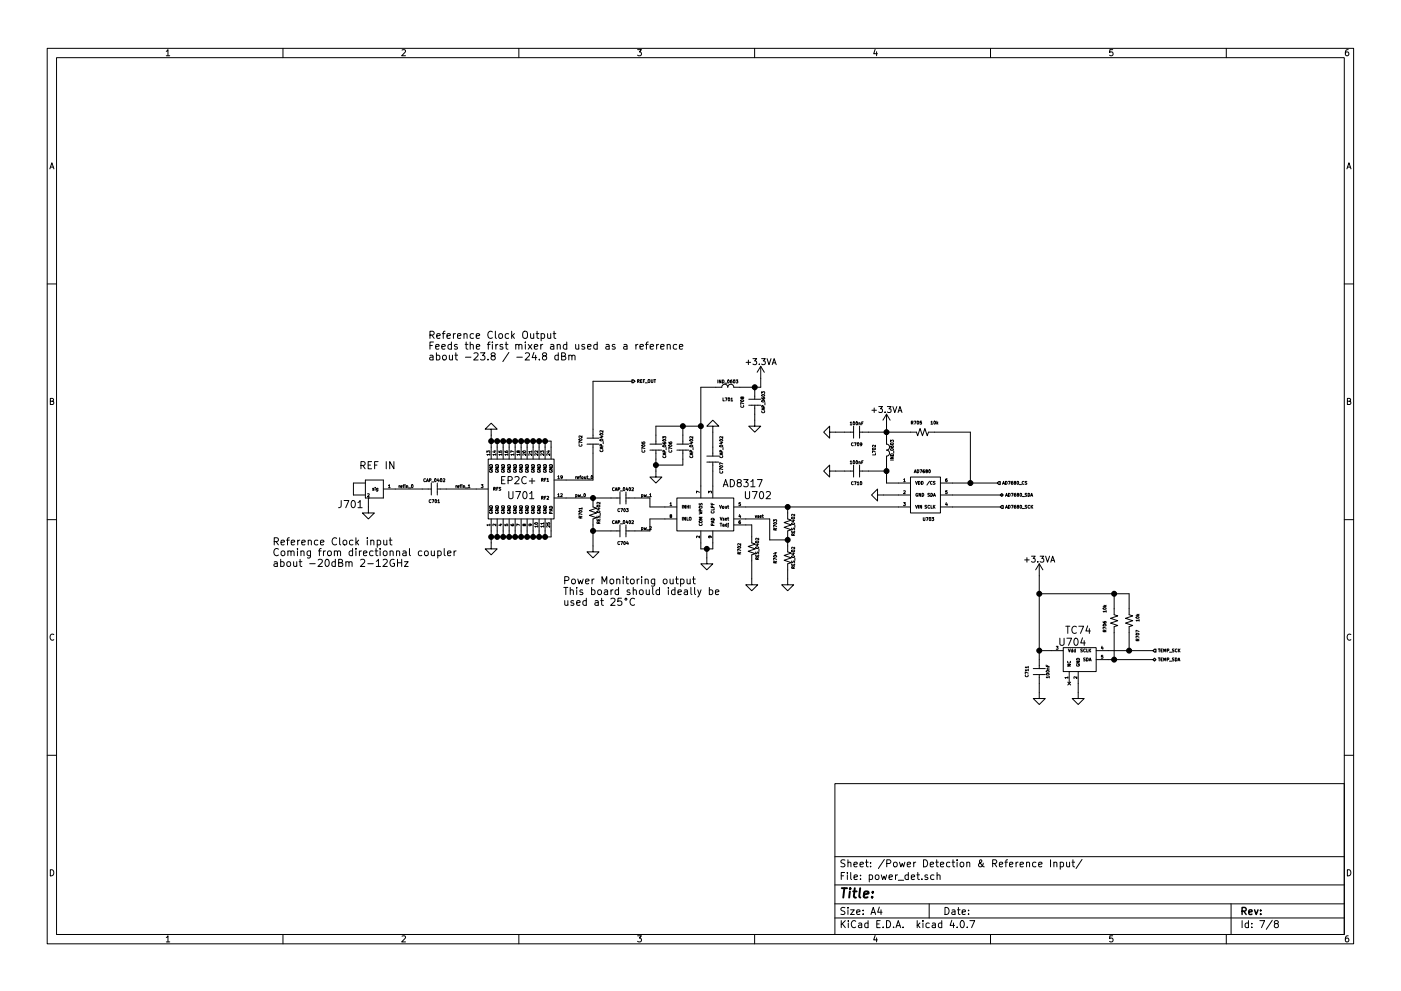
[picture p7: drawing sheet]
<svg xmlns="http://www.w3.org/2000/svg" width="297mm" height="210mm" viewBox="0 0 297 210" stroke-linecap="round" stroke-linejoin="round" font-family="sans-serif">
<g fill="none" stroke="#000" stroke-width=".21">
<path d="M10 10.3h277v189.9h-277zM12 12.2h273v186.1h-273zM35.3 10.9l.3-.4v1.3M35.3 11.8h.7M60 10.3v1.9M85.2 10.6l.5-.1 .3 .4-.8 .9h.8M110 10.3v1.9M135.2 10.5h.8l-.4 .5 .3 .1 .1 .2-.1 .4-.2 .1-.5-.1M160 10.3v1.9M185.5 10.5l-.3 .9h.8M185.9 11v.8M210 10.3v1.9"/>
<path d="M235.9 10.5h-.6v.6h.6l.1 .5-.3 .2-.4-.1M260 10.3v1.9M285.9 10.5l-.4 .1-.2 .2-.1 .8 .3 .2 .4-.1 .1-.4-.1-.2-.4-.1-.3 .3M10.6 35.8l.4-1.3 .4 1.3M10.7 35.5h.6M285.6 35.8l.4-1.3 .4 1.3M285.7 35.5h.6M10 60.2h2M91.2 71.1l.7-.1 .1-.2v-.4l-.3-.1h-.5v1.5M91.2 75.4h.5l.1 1M91.2 73.3h.5M91.5 71.1l.5 .7"/>
<path d="M91.8 75.7l-.6 .2a.3 .3 0 0 0 .1 .5l.5-.1M91.9 72.6h-.7v1.5M92.4 73.6l.7-.2-.1-.3h-.4l-.2 .2 .1 .7h.5M92.5 75.4h.5l.3 .3-.2 .6h-.6M92.5 74.8v1.6M92.6 71.3l.7-.2v-.2l-.5-.1-.2 .2 .1 .7h.6M93.7 73.6l.7-.2-.1-.3h-.4l-.2 .2 .1 .7h.5M93.8 70.8h.6M94 75.4h.3l.3 .3v.4l-.3 .3-.5-.3zM94.4 70.3l-.4 .2v1.3M94.8 71.3l.7-.2-.1-.2-.4-.1-.2 .2v.7h.6M95.3 75.4l.1 .9 .3 .1 .2-.2"/>
<path d="M95.7 73.1h-.4l-.3 .3 .1 .6h.6M95.7 72.6v1.5M95.9 75.4v1M96.1 70.8v1M96.4 75.4h.6M96.6 70.8l-.5 .3M96.6 74.8v1.4l.4 .2M96.9 73.1h-.3l-.3 .2 .1 .2 .5 .2v.3h-.6M97 71.3l.7-.2v-.2l-.5-.1-.2 .2 .1 .7h.6M98.4 70.9h.1a.36 .36 0 0 1 .5 .1v.8M98.4 70.8v1M98.6 73.1h.6"/>
<path d="M98.7 75.8h1.1M98.8 72.6v1.3l.4 .2M99.7 73.2l.1-.1a.36 .36 0 0 1 .6 .2v.8M99.7 72.6v1.5M100.4 70.9l-.4-.1-.3 .3 .1 .6h.6M100.5 75l.6-.2 .3 .5-1 1.1h1M101 71.3l.7-.2-.1-.2-.4-.1-.2 .2v.7h.6M101 73.6l.7-.2v-.3h-.5l-.2 .2 .1 .7h.6M101.9 74.8h.9l-.5 .6 .5 .3-.1 .5-.2 .2-.6-.2M103.3 73.1h.6M103.5 76.2v.2M103.9 72.6l-.4 .2v1.3"/>
<path d="M104.4 70.4a.72 .72 0 0 0-1 .5 .72 .72 0 0 0 .7 .9l.3-.2M104.4 72.6v.1M104.4 73.1v1M104.4 75.5l-.3-.3 .1-.2 .2-.2 .5 .1 .1 .3-.1 .2-.6 .2-.2 .2v.3l.3 .3h.3l.3-.3v-.3l-.3-.3M105 70.3v1.3l.3 .2M105.1 73.1v1M105.6 73.1l-.5 .3M105.8 70.9l.2-.1 .5 .1 .1 .6-.2 .2-.4 .1-.2-.2zM106.6 73.1h-.4l-.2 .2 .1 .2 .5 .2v.3h-.6M107.1 73.1h.6M107.3 72.6v1.3l.4 .2M107.8 70.9l-.4-.1-.3 .3 .2 .6h.5"/>
<path d="M107.9 74.8l-1.3 1.9M108.5 70.3v1.5M108.6 71.2l.5 .6M109.1 70.8l-.6 .6M109.3 73.2l.1-.1a.36 .36 0 0 1 .6 .2v.8M109.3 73.1v1M109.6 75.8h1.1M110 73.3a.35 .35 0 0 1 .3-.2 .35 .35 0 0 1 .4 .2v.8M110.9 70.5a.5 .5 0 0 1 .6-.2 .5 .5 0 0 1 .3 .5v.8l-.3 .2a.53 .53 0 0 1-.7-.5zM111.4 72.6v.1M111.4 75l.6-.2 .3 .5-1 1.1h1M111.4 73.1v1"/>
<path d="M112 73.1l.8 1M112.5 70.8l.1 .9 .3 .1 .3-.2M112.8 73.1l-.8 1M113.2 70.8v1M113.2 74.8l-.4 1.1h1M113.3 73.6l.7-.2-.1-.3h-.4l-.2 .2 .1 .7h.5M113.6 75.4v1M113.7 70.8h.5M113.9 70.3v1.3l.3 .2M114.4 76.2v.2M114.7 73.1v1M114.7 70.9l.5-.1 .3 .3-.2 .6h-.6"/>
<path d="M114.7 70.8v1.5M115.1 73.1l-.4 .3M115.3 75.5l-.3-.3 .1-.2 .2-.2 .4 .1 .2 .3-.1 .2-.6 .2-.2 .2v.3l.3 .3h.3l.3-.3v-.3l-.3-.3M116.1 70.8l.1 .9 .3 .1 .3-.2M116.8 73.1h.5l.1 1M116.8 70.8v1M117.3 70.8h.6M117.4 73.4l-.6 .2a.3 .3 0 0 0 .1 .5l.5-.1M117.5 70.3v1.3l.4 .2M118.1 73.2l.1-.1a.36 .36 0 0 1 .6 .2v.8M118.1 73.1v1M118.4 75.4h-.5l-.3 .3 .2 .6h.6"/>
<path d="M118.4 74.8v1.6M119.1 75.6l.6-.1 .2-.2-.1-.3-.7-.2v1.6h.6l.3-.3v-.2l-.4-.3M120.2 73.1h-.5l-.3 .3 .2 .6h.6M120.2 72.6v1.5M120.6 75.5l.1-.1a.36 .36 0 0 1 .6 .2v.8M120.6 75.4v1M121.3 75.6a.35 .35 0 0 1 .3-.3 .35 .35 0 0 1 .3 .3v.8M122 73.1l.1 .9 .4 .1 .2-.2M122.7 73.1v1M123.9 73.1h-.3l-.3 .2 .1 .2 .5 .2v.3h-.6M124.6 73.6l.7-.2-.1-.3h-.4l-.2 .2 .1 .7h.5M126.6 73.1h-.4l-.3 .3 .1 .6h.6"/>
<path d="M126.6 72.6v1.5M128.5 73.1h.6l.1 1M129.2 73.4l-.7 .2a.3 .3 0 0 0 .2 .5l.5-.1M130.4 73.1h-.4l-.2 .2 .1 .2 .5 .2v.3h-.6M132.3 73.1h.6v1M132.9 73.4l-.6 .2a.3 .3 0 0 0 .1 .5l.5-.1M134.8 73.1v1M135.3 73.1l-.5 .3M135.7 73.6l.7-.2-.1-.3h-.4l-.2 .2 .1 .7h.5M136.9 73.1h.5M137.4 72.6l-.3 .2v1.3M137.8 73.6l.8-.2-.1-.3h-.4l-.3 .2 .1 .7h.6"/>
<path d="M139.2 73.1v1M139.6 73.1l-.4 .3M140.1 73.6l.7-.2-.1-.3h-.4l-.2 .2 .1 .7h.5M141.5 73.2v-.1a.36 .36 0 0 1 .6 .2v.8M141.5 73.1v1M143.5 73.1h-.4l-.4 .3 .2 .6h.6M144 73.6l.8-.2-.1-.3h-.4l-.3 .2 .1 .7h.6M158.2 76.9h1M158.7 76.4v1M159.6 76.1h.8l-.4 .5 .4 .1v.5l-.2 .2-.6-.2M161 77.2v.2M161.3 77.7v4.5l-5.7-.1a.64 .64 0 0 0-.7-.6 .64 .64 0 0 0-.6 .7v-.1a.64 .64 0 0 0-.7-.6 .64 .64 0 0 0-.6 .7h-4.4v23.5"/>
<path d="M161.3 77.7l-.8 1.3M161.3 77.7l.8 1.3M161.5 76.1h.8l-.5 .5 .4 .1v.5l-.2 .2-.5-.2M162.6 76.1l.4 1.3 .5-1.3M163.7 77.4l.4-1.3 .5 1.3M163.9 77h.5M285 60.2h2M10.7 85.1h.5l.1-.5-.6-.1v1.3h.5l.2-.4-.3-.3M76.5 98.7h.8l.1-.3-.1-.3-.2-.2h-.6v1.6M76.9 98.7l.5 .8M78.1 98.7h.5M78.8 97.9h-.7v1.6h.7"/>
<path d="M79.4 98.7h.5M80.2 97.9h-.8v1.6M81.9 97.9v1.6M83.5 97.9v1.6l-.9-1.6v1.6M103.2 96v-.3l.3 .2 .1-.2h.2v.3M103.5 97.4h14v12.7h-14zM103.8 99.2h.6l-.6 .4h.6M103.8 99.9a.28 .28 0 0 0 .3 .3 .28 .28 0 0 0 .2-.4h-.2v.2M103.9 98.6a.34 .34 0 0 1 .3 0 .34 .34 0 0 1 .2 .3h-.6zM103.9 96.4h-.7l.2 .2M103.9 96.3v.3M104.1 91.1h1.3l-1.3-1.3-1.2 1.3h1.2v6.3"/>
<path d="M104.1 93.6h12.7v3.8M104.7 95.7h.4M104.9 95.6v.4l-.4-.1M105.1 99.2h.6l-.6 .4h.6M105.1 99.9a.28 .28 0 0 0 .3 .3 .28 .28 0 0 0 .2-.4h-.2v.2M105.1 98.6a.34 .34 0 0 1 .4 0 .34 .34 0 0 1 .2 .3h-.6zM105.1 96.4h-.6l.2 .2M105.1 96.3v.3M105.4 93.6v3.8M105.8 95.7v.3h.3l-.1-.3h.4l-.1 .3M106.3 99.2h.7l-.7 .4h.7M106.3 99.9a.28 .28 0 0 0 .3 .3 .28 .28 0 0 0 .3-.4h-.2v.2"/>
<path d="M106.4 98.6a.34 .34 0 0 1 .4 0 .34 .34 0 0 1 .2 .3h-.7zM106.4 96.4h-.6l.1 .2M106.4 96.3v.3M106.7 93.6v3.8M107 95.7l.1 .2 .2 .1h.3v-.3h-.3l.1 .3M107.6 99.2h.6l-.6 .4h.6M107.6 99.9a.28 .28 0 0 0 .3 .3 .28 .28 0 0 0 .3-.4h-.3v.2M107.7 98.6a.34 .34 0 0 1 .4 0 .34 .34 0 0 1 .1 .3h-.6zM107.7 96.4h-.7l.2 .2M107.7 96.3v.3M107.9 93.6v3.8M108.9 99.2h.6l-.6 .4h.6"/>
<path d="M108.9 99.9a.28 .28 0 0 0 .3 .3 .28 .28 0 0 0 .2-.4h-.2v.2M108.9 98.6a.34 .34 0 0 1 .4 0 .34 .34 0 0 1 .2 .3h-.6zM108.9 96.4h-.6l.2 .2M108.9 95.9l-.6-.3v.4M108.9 96.3v.3M109.2 93.6v3.8M109.9 95.8l.3-.1v.3a.26 .26 0 0 1-.3 0 .26 .26 0 0 1-.1-.3h-.2v.3l.3-.1M110.1 99.2h.7l-.7 .4h.7M110.2 99.9a.28 .28 0 0 0 .2 .3 .28 .28 0 0 0 .3-.4h-.2v.2M110.2 98.6a.34 .34 0 0 1 .4 0 .34 .34 0 0 1 .2 .3h-.7zM110.2 96.4h-.6l.2 .2M110.2 96.3v.3"/>
<path d="M110.5 93.6v3.8M110.9 95.7a.32 .32 0 0 1 .4-.1 .32 .32 0 0 1 .2 .3l-.1 .1a.3 .3 0 0 1-.3 0 .3 .3 0 0 1-.2-.2zM111.4 99.2h.6l-.6 .4h.6M111.4 99.9a.28 .28 0 0 0 .3 .3 .28 .28 0 0 0 .3-.4h-.2v.2M111.5 98.6a.34 .34 0 0 1 .4 0 .34 .34 0 0 1 .1 .3h-.6zM111.5 96.3v.3l-.5-.3h-.1v.3M111.8 93.6v3.8M112.7 99.2h.6l-.6 .4h.6M112.7 99.9a.28 .28 0 0 0 .3 .3 .28 .28 0 0 0 .2-.4h-.2v.2M112.8 98.6a.34 .34 0 0 1 .3 0 .34 .34 0 0 1 .2 .3h-.6zM112.8 96.3v.3l-.5-.3h-.2l.1 .3M112.8 95.8h-.7l.2 .2"/>
<path d="M112.8 95.7v.3M113 93.6v3.8M113.9 99.2h.7l-.7 .4h.7M114 99.9a.28 .28 0 0 0 .3 .3 .28 .28 0 0 0 .2-.4h-.2v.2M114 98.6a.34 .34 0 0 1 .4 0 .34 .34 0 0 1 .2 .3h-.7zM114 96.3v.3l-.4-.3h-.2v.3M114 95.7v.3l-.4-.3h-.2v.3M114.3 93.6v3.8M114.7 96v-.3l.2 .2 .1-.2h.3l-.1 .3M115.2 99.2h.6l-.6 .4h.6M115.2 99.9a.28 .28 0 0 0 .3 .3 .28 .28 0 0 0 .3-.4h-.2v.2M115.3 98.6a.34 .34 0 0 1 .4 0 .34 .34 0 0 1 .1 .3h-.6z"/>
<path d="M115.3 96.3v.3l-.5-.3h-.1v.3M115.6 93.6v3.8M116.1 95.7h.5M116.3 95.6v.4l-.4-.1M116.5 99.2h.6l-.6 .4h.6M116.5 99.9a.28 .28 0 0 0 .3 .3 .28 .28 0 0 0 .2-.4h-.2v.2M116.6 98.6a.34 .34 0 0 1 .3 0 .34 .34 0 0 1 .2 .3h-.6zM116.6 96.3v.3l-.5-.3h-.1v.3M122.8 94.3a.28 .28 0 0 0 .3 .4 .28 .28 0 0 0 .2-.4M122.8 93.1a.32 .32 0 0 1 .4-.1 .32 .32 0 0 1 .2 .4h-.1a.3 .3 0 0 1-.3 .1 .3 .3 0 0 1-.2-.3zM123.4 93.9l-.6-.2v.4M123.4 92.5v.4l-.5-.4h-.1v.3"/>
<path d="M124.5 93h2.5M124.5 94.2h2.5M125.7 94.2v7.6h-8.2M127.3 95.4a.28 .28 0 0 0 .2 .4 .28 .28 0 0 0 .3-.4M127.3 93.2a.32 .32 0 0 1 .3 0 .32 .32 0 0 1 .2 .3 .3 .3 0 0 1-.4 .1 .3 .3 0 0 1-.2-.3zM127.3 92a.32 .32 0 0 1 .3-.1 .32 .32 0 0 1 .2 .3v.1a.3 .3 0 0 1-.4 .1 .3 .3 0 0 1-.2-.3zM127.4 92.6h.4M127.5 94.6v-.3h-.2l-.1 .3h.6M127.6 92.6v.3l-.4-.1M127.7 94.9v.3M127.8 94.8l-.6 .2 .6 .3M127.8 91.4v.3l-.4-.3h-.2l.1 .3"/>
<path d="M127.9 93.7v.5M134 80.9h-8.3v12.1M135.2 80.9l.3-.1v-.2l-.3-.1v.7M135.3 80.9l.2 .3M135.8 80.8h.2M136.1 93.8v.3h.3v-.3h.3v.3M136.1 80.5h-.3v.7h.3M136.1 95.6a.28 .28 0 0 0 .3 .4 .28 .28 0 0 0 .3-.4M136.1 94.4a.32 .32 0 0 1 .4-.1 .32 .32 0 0 1 .2 .3v.1a.3 .3 0 0 1-.4 0 .3 .3 0 0 1-.2-.2zM136.4 80.8h.2M136.7 80.5h-.3v.7M136.7 95.2l-.6-.3v.4"/>
<path d="M136.8 81.2h.5M137.4 80.6h.4l-.1 .5h-.3zM137.8 94.2h2.5M137.8 95.5h2.5M138.1 80.5l.1 .7 .2-.2v-.5M138.6 80.5h.4M138.8 80.5v.7M139.1 95.5v5.7h1.2l-1.2 1.3-1.3-1.3h1.3M140.5 93.9l.1 .2 .2 .1h.3v-.3h-.3l.1 .3M140.5 93v-.4l.3 .2 .1-.2 .2 .1v.3M140.6 96.7a.28 .28 0 0 0 .2 .4 .28 .28 0 0 0 .3-.4M140.6 94.5a.32 .32 0 0 1 .4-.1 .32 .32 0 0 1 .1 .3v.1a.3 .3 0 0 1-.3 0 .3 .3 0 0 1-.2-.2z"/>
<path d="M140.6 93.3a.32 .32 0 0 1 .4-.1 .32 .32 0 0 1 .1 .3 .3 .3 0 0 1-.3 .1 .3 .3 0 0 1-.2-.3zM140.9 95.9l-.1-.3h-.2l-.1 .3h.7M141 96.2v.3M141.2 96.1l-.7 .2 .7 .2M141.2 94.9v.5M141.8 93.8l.1 .2 .2 .1h.3v-.3h-.3l.1 .3M141.9 95.6a.28 .28 0 0 0 .2 .4 .28 .28 0 0 0 .3-.4M141.9 94.4a.32 .32 0 0 1 .3-.1 .32 .32 0 0 1 .2 .3v.1a.3 .3 0 0 1-.4 0 .3 .3 0 0 1-.2-.2zM142.4 95.2l-.6-.3v.4M143.5 94.2h2.5M143.5 95.5h2.5M144.8 95.5v3.2h-5.7"/>
<path d="M144.8 90.4v3.8M146.3 96.7a.28 .28 0 0 0 .3 .4 .28 .28 0 0 0 .2-.4M146.3 94.5a.32 .32 0 0 1 .4-.1 .32 .32 0 0 1 .2 .3l-.1 .1a.3 .3 0 0 1-.3 0 .3 .3 0 0 1-.2-.2zM146.3 93.3a.32 .32 0 0 1 .4-.1 .32 .32 0 0 1 .2 .3h-.1a.3 .3 0 0 1-.3 .1 .3 .3 0 0 1-.2-.3zM146.5 93.9h.4M146.6 95.9v-.3h-.3v.3h.6M146.7 93.8v.4l-.5-.1M146.7 96.2v.3M146.9 96.1l-.6 .2 .6 .2M146.9 92.6v.4l-.5-.4-.1 .1v.3M146.9 94.9v.5M148.6 90.4h-9.5v3.8"/>
<path d="M149.9 96.8h2.5M149.9 98h2.5M151.1 90.4h1.3l-1.3-1.3-1.2 1.3h1.2v6.4M151.1 98v7.7M152.2 80.6v.6M152.7 98.9a.32 .32 0 0 1 .3-.1 .32 .32 0 0 1 .2 .3 .3 .3 0 0 1-.4 .1 .3 .3 0 0 1-.2-.3zM152.7 96.7a.28 .28 0 0 0 .2 .4 .28 .28 0 0 0 .3-.4M152.7 94.5a.32 .32 0 0 1 .3-.1 .32 .32 0 0 1 .2 .3v.1a.3 .3 0 0 1-.4 0 .3 .3 0 0 1-.2-.2zM152.7 93.3a.32 .32 0 0 1 .3-.1 .32 .32 0 0 1 .2 .3 .3 .3 0 0 1-.4 .1 .3 .3 0 0 1-.2-.3zM152.8 93.9h.4M152.9 80.6v.6l-.4-.6v.6M152.9 95.9v-.3h-.2l-.1 .3h.6"/>
<path d="M153 93.8v.4l-.4-.1M153.1 96.2v.3M153.2 80.6a.32 .32 0 0 1 .3 .3 .32 .32 0 0 1-.3 .3zM153.2 99.6l-.6-.2v.4M153.2 98.4l-.6-.2v.4M153.2 96.1l-.6 .2 .6 .2M153.2 92.6v.4l-.4-.4-.2 .1 .1 .3M153.3 84.4v.7h.3M153.3 94.9v.5M153.6 81.3h.5M153.7 84.4h.5l-.3 .7M154.3 80.7l.1-.1a.28 .28 0 0 1 .2 .3 .28 .28 0 0 1-.3 .3z"/>
<path d="M154.4 84.5l.1-.1a.28 .28 0 0 1 .3 .4 .28 .28 0 0 1-.4 .2zM155 84.6l.2-.2v.7M155 85.1h.3M155.2 80.6l-.3 .1v.2v.3h.3v-.3l-.3 .1M155.5 80.7l.1-.1a.28 .28 0 0 1 .2 .3 .28 .28 0 0 1-.3 .3zM156.1 80.6h.3l-.2 .2 .2 .2v.2h-.3M157.1 86a.28 .28 0 0 0 .3 .4 .28 .28 0 0 0 .2-.4M157.1 84.9a.32 .32 0 0 1 .4-.1 .32 .32 0 0 1 .2 .3h-.1a.3 .3 0 0 1-.3 .1 .3 .3 0 0 1-.2-.3zM157.3 84.3h.4v.2a.26 .26 0 0 1-.3 0 .26 .26 0 0 1-.1-.3l-.2 .1v.2l.2-.1M157.7 85.7l-.7-.3v.4M158.7 84.7h2.6M158.7 86h2.6"/>
<path d="M160 86v4.4h1.3l-1.3 1.3-1.3-1.3h1.3M160 82.2v2.5M161.5 84.4v.2l.3 .1 .3-.1v-.2h-.3v.3M161.5 83.5v-.4l.2 .2 .1-.2 .3 .1v.3M161.5 87.2a.28 .28 0 0 0 .3 .4 .28 .28 0 0 0 .3-.4M161.5 85a.32 .32 0 0 1 .4-.1 .32 .32 0 0 1 .2 .3 .3 .3 0 0 1-.4 .1 .3 .3 0 0 1-.2-.3zM161.5 83.8a.32 .32 0 0 1 .4-.1 .32 .32 0 0 1 .2 .3 .3 .3 0 0 1-.4 .1 .3 .3 0 0 1-.2-.3zM161.8 86.4v-.3l-.3-.1v.4h.6M162 86.6v.3M162.1 86.6l-.6 .2 .6 .2M162.2 85.4v.5M175.9 99.9v-1.2l-1.3 1.2 1.3 1.3v-1.3h5.1"/>
<path d="M175.9 91.7v-1.3l-1.3 1.3 1.3 1.3v-1.3h5.1M180.3 89.7l.1-.2v.6M180.3 97.9l.1-.1v.6M180.3 90.1h.3M180.3 98.4h.3M180.9 94a.28 .28 0 0 0-.4 .3 .28 .28 0 0 0 .4 .2M180.9 89.6l.1-.1a.28 .28 0 0 1 .2 .3 .28 .28 0 0 1-.3 .3zM180.9 97.8h.1a.28 .28 0 0 1 .2 .3 .28 .28 0 0 1-.3 .2zM181 90.4v2.6M181 98.7v2.5M181.1 93.9h.4l-.2 .7M181.5 89.6l.1-.1a.28 .28 0 0 1 .3 .3 .28 .28 0 0 1-.4 .3z"/>
<path d="M181.5 97.8h.1a.28 .28 0 0 1 .3 .3 .28 .28 0 0 1-.4 .2zM181.8 94l.1-.1a.28 .28 0 0 1 .2 .4 .28 .28 0 0 1-.3 .2zM182.1 89.8l.2-.1 .1 .4M182.1 98h.2l.1 .4M182.1 89.7v.4M182.1 98v.4M182.2 91.7h12.1l.3 .8 .5-1.6 .5 1.6 .5-1.6 .5 1.6 .2-.8h8.9v10.8M182.2 90.4v2.6M182.2 98.7v2.5M182.2 99.9h5.8M182.7 98.1h.2M182.7 89.8h.2"/>
<path d="M182.7 94.2l-.3 .1v-.3l.3 .1v.3l-.3 .2M183 89.5h-.3v.6M183 97.8h-.3v.6M184.9 87h.9M185 95.1a.32 .32 0 0 1 .4-.1 .32 .32 0 0 1 .2 .3l-.1 .1a.3 .3 0 0 1-.3 .1 .3 .3 0 0 1-.2-.3zM185.3 86.6v.9M185.6 96.2v.3h-.6M185.6 95.9l-.6-.2v.4M185.6 94.5v.3l-.4-.3h-.2v.3M186.3 86.3h.8l-.4 .4 .3 .1v.6l-.1 .1-.6-.1M187.7 87.4v.1M188 87.9v6.3a.64 .64 0 0 1 .6 .7 .64 .64 0 0 1-.6 .6 .64 .64 0 0 1 .6 .7 .64 .64 0 0 1-.6 .6v5.7h5"/>
<path d="M188 87.9l-.8 1.2M188 87.9l.7 1.2M188.1 86.3h.8l-.4 .4 .4 .1v.6l-.2 .1-.6-.1M188.8 96.9h.6l-.6 .4h.6M188.8 94.6v.3h.3h.3v-.3h-.3l.1 .3M188.8 93.7v-.3l.2 .2 .2-.2h.2v.3M188.8 97.6h.6M188.8 95.2a.32 .32 0 0 1 .4 0 .32 .32 0 0 1 .2 .3 .3 .3 0 0 1-.4 .1 .3 .3 0 0 1-.2-.3zM188.8 94a.32 .32 0 0 1 .4-.1 .32 .32 0 0 1 .2 .4 .3 .3 0 0 1-.4 .1 .3 .3 0 0 1-.2-.3zM188.9 96.3a.34 .34 0 0 1 .4 0 .34 .34 0 0 1 .1 .3h-.6zM189.3 86.3l.4 1.2 .4-1.2M189.5 95.7v.5"/>
<path d="M190.4 87.5l.4-1.2 .4 1.2M190.5 87.1h.6M193.2 89.7h.3v-.3h-.3v.6M193.4 89.7l.2 .3M193.8 89.4h.4l-.2 .6M194.5 99.7a.32 .32 0 0 1 .3 .3 .32 .32 0 0 1-.3 .3zM194.5 89.4h.1a.28 .28 0 0 1 .2 .3 .28 .28 0 0 1-.3 .2zM195 99.7h.5l-.3 .6M195.4 89.4h-.3l-.1 .3h.4v.3l-.4-.1M196 99.7h-.2l-.1 .2v.4h.3v-.4l-.3 .1M196.4 99.9l-.1-.1 .1-.1h.2v.2a.22 .22 0 0 0-.3 .1 .22 .22 0 0 0 .1 .3l.2-.1-.1-.3M197 99.7h.1a.28 .28 0 0 1 .2 .3 .28 .28 0 0 1-.3 .2z"/>
<path d="M197.4 89.5l.2-.1v.6M197.4 90h.3M198 89.4h.1a.28 .28 0 0 1 .3 .3 .28 .28 0 0 1-.4 .2zM198.6 89.4v.6M198.7 89.7l.2 .3M198.9 89.6l-.3 .2M285.7 85.1h.5l.1-.5-.6-.1v1.3h.5l.2-.4-.3-.3M10 110.3h2M58.1 114.9l.8-.1 .1-.2v-.4l-.3-.1h-.6v1.5M58.1 119.2h.6l.1 1M58.5 114.9l.5 .7M58.8 119.5l-.7 .2a.3 .3 0 0 0 .2 .5l.5-.1"/>
<path d="M59 116.5a.72 .72 0 0 0-1 .5 .72 .72 0 0 0 .7 .9l.3-.2M59.5 119.2h.4l.3 .3-.1 .6h-.6M59.5 118.7v1.5M59.6 115.1l.7-.1-.1-.3-.4-.1-.2 .2 .1 .7h.5M59.7 117l.2-.1 .4 .1 .1 .6-.2 .2-.3 .1-.2-.2zM60.8 114.6h.5M60.9 119.3l.2-.1 .4 .1 .1 .6-.1 .2-.4 .1-.2-.2zM61 117h.1a.36 .36 0 0 1 .6 .1v.8M61 116.9v1M61.3 114.1l-.3 .2v1.3M61.7 117.1a.35 .35 0 0 1 .3-.2 .35 .35 0 0 1 .4 .2v.8M61.7 115.1l.8-.1-.1-.3-.4-.1-.3 .2 .1 .7h.6"/>
<path d="M62.3 119.2v.9l.4 .1 .2-.2M62.9 119.2v1M63.1 116.4v.1M63.1 116.9v1M63.1 114.6v1M63.4 119.2h.6M63.6 114.6l-.5 .3M63.6 118.7v1.3l.4 .2M63.8 117h.1a.36 .36 0 0 1 .6 .1v.8M63.8 116.9v1M64 115.1l.7-.1-.1-.3-.4-.1-.2 .2 .1 .7h.5M65.4 114.8v-.1a.36 .36 0 0 1 .6 .1v.8"/>
<path d="M65.4 114.6v1M65.7 119.6h1.1M65.8 116.9v1.2l-.2 .3-.4-.1M65.8 117l-.4-.1-.3 .3 .2 .6h.5M67.4 114.7l-.4-.1-.4 .3 .2 .6h.6M67.5 118.8l.5-.1 .4 .4-1 1.1h1M67.5 116.9h.6M67.9 115.1l.8-.1-.1-.3-.4-.1-.3 .2 .1 .7h.6M68.1 116.4l-.4 .2v1.3M68.6 116.9v1M69 116.9l-.4 .3M69.1 118.8l.2-.1a.81 .81 0 0 1 .5 .7 .81 .81 0 0 1-.5 .8l-.2-.2-.2-.4z"/>
<path d="M69.5 117l.2-.1 .5 .1 .1 .6-.2 .2-.4 .1-.2-.2zM70.9 117h.1a.36 .36 0 0 1 .6 .1v.8M70.9 116.9v1M71.1 119.2h-.4l-.3 .3 .1 .6h.6M71.1 118.7v1.5M71.4 114.2a.72 .72 0 0 0-1.1 .5 .72 .72 0 0 0 .8 .9l.3-.1M71.6 117.1a.35 .35 0 0 1 .3-.2 .35 .35 0 0 1 .3 .2v.8M71.8 119.4l.7-.1 .1-.2-.1-.3-.7-.1v1.5h.6l.2-.2 .1-.3-.4-.3M72 114.1v1.3l.2 .2M72.3 106.2v1.3l-.5 .2M72.8 114.8l.2-.2 .5 .2v.5l-.1 .2-.4 .1-.2-.1zM72.9 106.2h1.1l-.7 1.5"/>
<path d="M73.3 119.3l.1-.1a.36 .36 0 0 1 .6 .2v.8M73.3 119.2v1M74 119.4a.35 .35 0 0 1 .3-.2 .35 .35 0 0 1 .4 .2v.8M74.6 106.3l.2-.1a.81 .81 0 0 1 .6 .8 .81 .81 0 0 1-.6 .7l-.2-.1-.2-.5zM74.8 117l-.5-.1-.3 .3 .2 .6h.6M74.8 116.4v1.5M74.8 114.7l-.4-.1-.3 .3 .1 .6h.6M74.9 105h2.6zM74.9 102.5v2.5zM74.9 102.5h2.6zM75.5 116.4v.1M75.5 114.1v1.5"/>
<path d="M75.5 116.9v1M75.6 115l.4 .6M75.9 106.6l.5-.4v1.5M75.9 107.7h.9M76 114.6l-.5 .6M76.2 116.9v1M76.5 118.8l.5-.1 .3 .4-.9 1.1h.9M76.6 116.9l-.4 .3M77.1 117.4l.7-.2-.1-.2-.4-.1-.2 .2v.7h.6M77.5 105.7h3.8zM77.5 101.8v3.9zM77.5 101.8h3.8z"/>
<path d="M77.9 114.1v.1M77.9 114.6v1M77.9 104.8h.3l.1 .1-.4 .5h.4M78 119.6h1.1M78.1 105.7h.1M78.1 105.7v3.1h1.3l-1.3 1.3-1.3-1.3h1.3M78.6 114.8l.1-.1a.36 .36 0 0 1 .6 .1v.8M78.6 114.6v1M79.1 117l-.4-.1-.3 .3 .1 .6h.6M79.2 103.6l-.2 .1 .2 .3h-.2M79.5 103.4h.1M79.5 103.6v.4"/>
<path d="M79.5 116.9h.6M79.7 116.4v1.3l.4 .2M79.8 119.1l.4-.4v1.5M80 114.7l.4-.1 .3 .3-.1 .6h-.6M80 114.6v1.5M80.1 104h-.2v-.4h.2v.5l-.3 .1M80.6 116.4v.1M80.6 116.9v1M81.2 118.8l.6-.1 .3 .4-.9 1.1h.9M81.3 101.8v3.9zM81.3 103.8h10.1M81.3 117l.3-.1 .4 .1 .1 .6-.2 .2-.3 .1-.3-.2z"/>
<path d="M81.4 114.6v.9l.4 .1 .2-.1M82 114.6v1M82.4 103l.1-.2v.7M82.4 103.5h.3M82.5 114.6h.6M82.7 117h.1a.36 .36 0 0 1 .6 .1v.8M82.7 116.9v1M82.7 114.1v1.3l.4 .2M83.6 118.7a.71 .71 0 0 0-.9 .7 .71 .71 0 0 0 .9 .7v-.6h-.3M84.1 117h.1a.36 .36 0 0 1 .5 .1v.8M84.1 116.9v1M84.3 118.7v1.5"/>
<path d="M84.3 119.4h.9M84.6 103v.5M84.8 103l-.2 .2M85 103.2h.3l-.1-.1h-.2v.3h.2M85.2 118.7v1.5M85.4 103h.3M85.4 117h.6l.1 .9M85.7 102.8l-.2 .1v.6M85.8 119.2h.7l-.7 1h.7M85.9 102.8v.1M85.9 103v.5M86.1 117.2l-.7 .2a.3 .3 0 0 0 .2 .5l.5-.1"/>
<path d="M86.2 103.1h.2l.1 .4M86.2 103v.5M86.6 103.5h.5M86.8 116.4v1.3l.2 .2M87.3 102.9l.1-.1a.28 .28 0 0 1 .2 .4 .28 .28 0 0 1-.3 .2zM89.4 117l-.4-.1-.3 .3 .1 .6h.6M90.1 117l.2-.1 .4 .1 .1 .6-.1 .2-.4 .1-.2-.2zM90.2 101.6a.28 .28 0 0 0-.4 .3 .28 .28 0 0 0 .4 .2M90.4 102.2l.2-.6 .2 .6M90.5 102h.3M91 101.9h.3l.1-.3h-.4v.6M91.4 106.1a.28 .28 0 0 0-.4 .2 .28 .28 0 0 0 .4 .3"/>
<path d="M91.4 116.9l.1 .9 .4 .1 .2-.2M91.4 102.5v2.5M91.5 102.3h.5M91.6 106h.4l-.3 .6M92.1 116.9v1M92.2 101.6h.1a.28 .28 0 0 1 .2 .3 .28 .28 0 0 1-.3 .2zM92.3 106.1l.1-.1a.28 .28 0 0 1 .2 .3 .28 .28 0 0 1-.3 .3zM92.7 103.8h10.8M92.7 102.5v2.5M92.8 117l.4-.1 .3 .3-.1 .6h-.6M92.8 116.9v1.5M92.8 106.2l.2-.2v.6"/>
<path d="M92.8 106.6h.4M92.9 101.5l-.2 .5h.4M93 101.8v.4M93.4 101.6h.1a.28 .28 0 0 1 .2 .3 .28 .28 0 0 1-.3 .2zM94 101.6h.3v.1l-.4 .5h.4M94.2 116.4v1.3l.2 .2M94.9 117.4l.7-.2v-.2l-.5-.1-.2 .2 .1 .7h.6M96.3 116.9v1M96.7 103v.5M96.7 116.9l-.4 .3M96.9 103l-.2 .2M97 103.2h.3v-.1h-.3l.1 .3h.2"/>
<path d="M97.5 103h.2M97.7 102.8l-.1 .1v.6M97.9 102.8v.1M97.9 103v.5M98.2 103.1h.3v.4M98.2 103v.5M98.7 103.5h.5M99.3 103l.2-.2v.7M99.3 103.5h.3M102 102.8h.4l-.2 .3 .2 .1v.2h-.4M103.8 107.9h.6l-.6 .4h.6M103.8 108.6a.28 .28 0 0 0 .3 .4 .28 .28 0 0 0 .2-.4h-.2v.1"/>
<path d="M103.9 107.3a.34 .34 0 0 1 .3 0 .34 .34 0 0 1 .2 .3h-.6zM103.9 111.4h-.7l.2 .2M103.9 111.2v.4M104.1 110.1v6.4h1.3l-1.3 1.2-1.2-1.2h1.2M104.7 103.7h.3v-.3h-.3v.6M104.8 103.7l.2 .3M105.1 107.9h.6l-.6 .4h.6M105.1 108.6a.28 .28 0 0 0 .3 .4 .28 .28 0 0 0 .2-.4h-.2v.1M105.1 107.3a.34 .34 0 0 1 .4 0 .34 .34 0 0 1 .2 .3h-.6zM105.1 111.2v.4l-.4-.4h-.2v.4M105.3 103.7h.2M105.4 110.1v3.8"/>
<path d="M105.6 103.4h-.3v.6M106 111.2h.4M106.2 103.4h-.4l.1 .3 .3 .2-.4 .1M106.2 111.2v.4l-.5-.2M106.3 107.9h.7l-.7 .4h.7M106.3 108.6a.28 .28 0 0 0 .3 .4 .28 .28 0 0 0 .3-.4h-.2v.1M106.3 101.8h.6M106.4 107.3a.34 .34 0 0 1 .4 0 .34 .34 0 0 1 .2 .3h-.7zM106.7 110.1v3.8M107 111.2v.3l.3 .1v-.4h.3v.4M107.1 101.1h-.8v1.5h.8M107.6 107.9h.6l-.6 .4h.6"/>
<path d="M107.6 108.6a.28 .28 0 0 0 .3 .4 .28 .28 0 0 0 .3-.4h-.3v.1M107.7 107.3a.34 .34 0 0 1 .4 0 .34 .34 0 0 1 .1 .3h-.6zM107.7 101.9l.8-.1 .1-.2-.1-.3-.2-.2h-.6v1.5M107.9 104.3v1.2l.3 .3h.3l.3-.3v-1.2M107.9 110.1v3.8M108.3 111.2l.1 .3 .2 .1 .3-.1v-.3h-.3l.1 .4M108.9 107.9h.6l-.6 .4h.6M108.9 108.6a.28 .28 0 0 0 .3 .4 .28 .28 0 0 0 .2-.4h-.2v.1M108.9 107.3a.34 .34 0 0 1 .4 0 .34 .34 0 0 1 .2 .3h-.6zM109.2 101.3l.6-.2 .3 .4-1 1.1h1M109.2 110.1v3.8M109.3 104.3h1.1l-.7 1.5"/>
<path d="M110.1 107.9h.7l-.7 .4h.7M110.2 108.6a.28 .28 0 0 0 .2 .4 .28 .28 0 0 0 .3-.4h-.2v.1M110.2 107.3a.34 .34 0 0 1 .4 0 .34 .34 0 0 1 .2 .3h-.7zM110.2 111.4l-.6-.2v.4M110.5 110.1v3.8M111.1 104.4l.1-.1a.81 .81 0 0 1 .6 .7 .81 .81 0 0 1-.6 .8 .98 .98 0 0 1-.1-1.4zM111.1 111.3l.4-.1v.3a.26 .26 0 0 1-.4 0 .26 .26 0 0 1-.1-.3h-.1v.3l.2-.1M111.4 107.9h.6l-.6 .4h.6M111.4 108.6a.28 .28 0 0 0 .3 .4 .28 .28 0 0 0 .3-.4h-.2v.1M111.5 107.3a.34 .34 0 0 1 .4 0 .34 .34 0 0 1 .1 .3h-.6zM111.6 101.3a.72 .72 0 0 0-1 .5 .72 .72 0 0 0 .7 .8l.3-.1M111.8 110.1v3.8"/>
<path d="M112.2 102.1h1.2M112.3 104.7l.5-.4v1.5M112.3 105.8h.9M112.4 111.2l.1 .3h-.3v-.3h.4l.2 .3M112.7 107.9h.6l-.6 .4h.6M112.7 108.6a.28 .28 0 0 0 .3 .4 .28 .28 0 0 0 .2-.4h-.2v.1M112.8 107.3a.34 .34 0 0 1 .3 0 .34 .34 0 0 1 .2 .3h-.6zM112.8 101.5v1.1M113 110.1v3.8M113.4 110.9a.32 .32 0 0 1 .4 0 .32 .32 0 0 1 .2 .3h-.1a.3 .3 0 0 1-.3 .1 .3 .3 0 0 1-.2-.3zM113.9 107.9h.7l-.7 .4h.7M114 108.6a.28 .28 0 0 0 .3 .4 .28 .28 0 0 0 .2-.4h-.2v.1"/>
<path d="M114 107.3a.34 .34 0 0 1 .4 0 .34 .34 0 0 1 .2 .3h-.7zM114 111.7h-.6l.2 .2M114 111.5v.4M114.3 110.1v3.8M114.8 105.6h.3l.1-.2-.4-.1v.6M114.8 101.8h.3l.1-.3h-.4v.6M115 105.6l.2 .3M115 101.8l.2 .3M115.2 107.9h.6l-.6 .4h.6M115.2 108.6a.28 .28 0 0 0 .3 .4 .28 .28 0 0 0 .3-.4h-.2v.1M115.3 107.3a.34 .34 0 0 1 .4 0 .34 .34 0 0 1 .1 .3h-.6zM115.3 111.7h-.6l.1 .2"/>
<path d="M115.3 111.1h-.6l.1 .1M115.3 110.9v.3M115.3 111.5v.4M115.5 105.6h.2M115.5 101.8h.2M115.6 110.1v3.8M115.8 105.3h-.3v.6M115.8 101.5h-.3v.6M115.9 110.9v.3h.3v-.3h.3v.3M116 105.4l.3-.1v.2l-.3 .4h.3M116 101.7l.2-.2v.6M116 102.1h.3"/>
<path d="M116.6 107.5a.34 .34 0 0 1 .3-.1 .34 .34 0 0 1 .2 .4h-.6zM116.6 111.5v.4l-.5-.4-.1 .1v.3M116.8 108.9v-.3h-.3v.3h.6M116.8 110.1v3.8h-12.7M116.9 108v.3M117.1 108l-.6 .2 .6 .2M117.5 105.7h13.9M118.3 104.9l.1-.2v.7M118.3 101.1l.1-.2v.7M118.3 105.4h.3M118.3 101.6h.3M118.9 104.8h.3v.1l-.4 .5h.4"/>
<path d="M119.2 101.2l-.3 .1v-.3l.3 .1v.3l-.3 .2M122.1 105.4l.3-.1-.1-.3h-.2v.6M122.1 101.1v.5M122.3 101.1l-.2 .2M122.4 101.3h.3v-.1h-.3l.1 .3h.2M122.6 104.9l.1 .5 .1-.3 .2 .3 .1-.5M122.8 108.4a.32 .32 0 0 1 .4-.1 .32 .32 0 0 1 .2 .3h-.1a.3 .3 0 0 1-.3 .1 .3 .3 0 0 1-.2-.3zM122.9 101.1h.2M123.1 109.9v-.3h-.3v.3h.6M123.1 100.9l-.1 .1v.6M123.2 105.4h.4M123.4 101.2l.2 .1-.1 .3-.2-.2z"/>
<path d="M123.4 109.2l-.6-.3v.4M123.4 107.9h-.6l.1 .2M123.4 109.5l-.3 .2M123.4 107.7v.4M123.8 104.8l.1-.1a.28 .28 0 0 1 .2 .4 .28 .28 0 0 1-.3 .2zM123.9 101.1l.1 .4h.2M124.2 101.1v.5M124.4 101.1h.3M124.5 100.9v.6l.2 .1M124.7 101.6h.5M125.4 101l.1-.1a.28 .28 0 0 1 .2 .4 .28 .28 0 0 1-.3 .2zM125.7 105.7v1.9l.8 .2-1.5 .5 1.5 .5-1.5 .5 1.5 .5-.8 .3v7h1.3l-1.3 1.3-1.2-1.3h1.2"/>
<path d="M125.7 112.6h5.7M126.6 110.1v.3h.6v-.3M126.6 109.5v.3h.2l.3-.3 .1 .3M126.6 108.5a.32 .32 0 0 1 .4-.1 .32 .32 0 0 1 .2 .3h-.1a.3 .3 0 0 1-.3 .1 .3 .3 0 0 1-.2-.3zM126.6 107.2a.32 .32 0 0 1 .4-.1 .32 .32 0 0 1 .2 .4h-.1a.3 .3 0 0 1-.3 .1 .3 .3 0 0 1-.2-.3zM126.8 107.8h.4M126.9 110.2v.2M126.9 111v-.3h-.3v.3h.6M127 107.8v.3l-.5-.1M127.2 106.6v.4l-.5-.4h-.1v.3M127.2 110.7l-.3 .2M127.3 108.9v.5"/>
<path d="M130.2 103.5a.28 .28 0 0 0-.4 .3 .28 .28 0 0 0 .4 .2M130.2 110.5a.28 .28 0 0 0-.4 .3 .28 .28 0 0 0 .4 .2M130.4 104.1l.2-.6 .2 .6M130.4 111.1l.2-.6 .2 .6M130.5 103.9h.3M130.5 110.9h.3M131 103.8h.3l.1-.3h-.4v.6M131 110.8h.3l.1-.3h-.4v.6M131.4 108a.28 .28 0 0 0-.4 .2 .28 .28 0 0 0 .4 .3M131.4 115a.28 .28 0 0 0-.4 .2 .28 .28 0 0 0 .4 .3M131.4 104.4v2.5M131.4 111.4v2.5"/>
<path d="M131.5 104.2h.5M131.5 111.1h.5M131.6 107.9h.4l-.3 .7M131.6 114.9h.4l-.3 .6M132.2 103.5h.1a.28 .28 0 0 1 .2 .3 .28 .28 0 0 1-.3 .2zM132.2 110.5h.1a.28 .28 0 0 1 .2 .3 .28 .28 0 0 1-.3 .2zM132.3 108l.1-.1a.28 .28 0 0 1 .2 .3 .28 .28 0 0 1-.3 .3zM132.3 115l.1-.1a.28 .28 0 0 1 .2 .3 .28 .28 0 0 1-.3 .3zM132.7 105.7h5.1v1.9h5.7M132.7 104.4v2.5M132.7 111.4v2.5M132.8 107.9h.4l-.2 .2 .2 .2-.1 .2h-.3"/>
<path d="M132.9 103.4l-.2 .5h.4M132.9 110.4l-.2 .5h.4M133 114.9l-.2 .4h.4M133 103.7v.4M133 110.7v.4M133.1 115.1v.4M133.4 103.5h.1a.28 .28 0 0 1 .2 .3 .28 .28 0 0 1-.3 .2zM133.4 110.5h.1a.28 .28 0 0 1 .2 .3 .28 .28 0 0 1-.3 .2zM134 103.5h.3v.2l-.4 .4h.4M134 110.5h.3v.1l-.4 .5h.4M136 105.4l.3-.1v-.3h-.3v.6M136 112.3h.3v-.3h-.3v.6"/>
<path d="M136.6 104.9l.1 .5 .1-.3 .1 .3 .2-.5M136.6 111.9l.1 .5 .1-.3 .1 .3 .2-.5M137.1 105.4h.5M137.1 112.4h.5M137.7 104.9l.2-.2v.7M137.7 111.8h.3l.1 .1-.4 .5h.4M137.7 105.4h.4M142.1 106.8l.1-.2v.7M142.1 107.3h.3M142.2 109.5l-.1-.2 .1-.1h.2v.2a.22 .22 0 0 0-.3 .1 .22 .22 0 0 0 .1 .3l.2-.1-.1-.2M143.5 105.7h12.1v6.9h-12.1zM143.5 110.1h-5.7v2.5h-5.1"/>
<path d="M144.7 107.2v.6M144.7 109.7v.7M145.3 107.2v.6l-.3-.6v.6M145.3 109.7v.7l-.3-.7v.7M145.6 109.7v.7h.3M145.6 107.2v.6M145.6 107.5h.4M146 107.2v.6M146.2 109.8h.3v.6l-.3-.1zM146.3 107.2v.6M148.2 108.6l.7 .2-.7 .3M148.3 110.5h.5v.3h-.5z"/>
<path d="M148.3 107.5l.5-.1v.3l-.5 .1zM148.3 106.8v.3h.2l.2-.3 .1 .4M148.3 111.1a.28 .28 0 0 0 .2 .4 .28 .28 0 0 0 .3-.4M148.3 113.7v.4l-.4-.4-.2 .1v.3M148.3 104.4l-.6-.2v.4M148.6 108.4l-.1-.3h-.2l-.1 .3h.7M148.6 112.6v3.9h2.5v-3.9M148.9 109.7h-.7l.5 .3-.5 .2h.7M149.9 116.5v3.1h1.2l-1.2 1.3-1.3-1.3h1.3M150.2 104.6v-.4l.2 .2 .2-.2 .2 .1v.3M150.5 113.7l.1 .3-.3 .1v-.4l.4 .1 .2 .2M150.8 106.8v.3h.6"/>
<path d="M150.8 108.5a.28 .28 0 0 0 .3 .4 .28 .28 0 0 0 .2-.4M150.9 110a.34 .34 0 0 1 .3 0 .34 .34 0 0 1 .2 .3h-.6zM151.1 106.9v.2M151.1 107.7v-.3h-.3v.3h.6M151.1 111.5v-.3l-.3-.1v.4h.6M151.2 110.6v.3M151.4 107.9v.3h-.6M151.4 110.5l-.6 .2 .6 .2M152.6 107.2l.2 .6 .2-.6M152.7 100a.28 .28 0 0 0 .2 .4 .28 .28 0 0 0 .3-.4M152.7 111h.3M152.7 109.7l.2 .7 .2-.7"/>
<path d="M152.9 111v.7M153.2 107.4l.3 .1-.1 .3-.2-.1zM153.2 111.2l.3 .1v.4h-.2l-.1-.3h.3M153.3 103.3l.5-1.6 .6 1.6M153.5 102.8h.7M153.5 110l-.2 .1 .2 .3h-.2M153.8 107.4v.4h.3M153.8 110.2l.3-.1v-.1l-.3 .1v.3h.3M154.1 107.4v.4M154.1 111v.6h-.3v-.4h.3M154.3 110h.2M154.3 107.4h.2"/>
<path d="M154.4 109.7v.6l.1 .1M154.4 107.2v.5l.1 .1M154.4 111.2v.6l-.1 .1M154.4 111v.1M154.8 101.7a.77 .77 0 0 1 .9 .8 .77 .77 0 0 1-.9 .8zM155.6 111.4h3.8v3.8l.7 .2-1.5 .5 1.5 .6-1.5 .5 1.5 .5-.7 .2v6.4h1.3l-1.3 1.2-1.3-1.2h1.3M155.6 107.6h37.4M155.6 110.1h7.6v4.4h3.8M156.5 116a.32 .32 0 0 1 .3-.1 .32 .32 0 0 1 .2 .3v.1a.3 .3 0 0 1-.4 0 .3 .3 0 0 1-.2-.3zM156.6 102.4l-.3-.3 .1-.2 .2-.2 .4 .1 .2 .3-.1 .2-.7 .2-.1 .2v.3l.3 .3h.3l.3-.3v-.3l-.3-.3M156.7 117.5v-.3h-.2l-.1 .3h.6M156.8 109.2l-.1 .4h.3"/>
<path d="M157 110.5h-.3v.2v.4h.3v-.4l-.3 .1M157 109.4v.4M157 106.6h-.3v.4l.3-.1v.4l-.3-.1M157 116.8l-.6-.3v.4M157 115.3v.4l-.4-.4-.2 .1 .1 .3M157 117.2l-.3 .2M157.7 101.7h.9l-.5 .6 .5 .3-.1 .5-.2 .2-.6-.2M158 104.3v1.2l.3 .3h.3l.3-.3v-1.2M159.2 102.2l.4-.5v1.6M159.2 103.3h.9M159.5 104.3h1l-.6 1.5M160.1 109.4l.2 .4 .1-.4"/>
<path d="M160.2 117.7v.3h.7v-.3M160.2 117.1l.1 .3h.2l.2-.3 .1 .4M160.3 116.1a.32 .32 0 0 1 .3-.1 .32 .32 0 0 1 .2 .3 .3 .3 0 0 1-.4 .1 .3 .3 0 0 1-.2-.3zM160.3 114.9a.32 .32 0 0 1 .3-.1 .32 .32 0 0 1 .2 .3 .3 .3 0 0 1-.4 .1 .3 .3 0 0 1-.2-.3zM160.4 115.5h.5M160.5 117.8v.2M160.6 118.7l-.1-.3-.2-.1-.1 .4h.7M160.6 101.7h1l-.7 1.6M160.6 115.4v.4l-.4-.2M160.9 114.2v.4l-.5-.4h-.2l.1 .3M160.9 109.4l-.3 .1 .3 .3h-.3M160.9 118.3l-.3 .2"/>
<path d="M160.9 116.5v.5M161.1 109.6l.3-.1v-.1l-.3 .1 .1 .3h.2M161.2 104.4l.2-.1a.81 .81 0 0 1 .5 .7 .81 .81 0 0 1-.5 .8l-.2-.1-.2-.5zM161.6 109.4h.2M161.7 109.2v.5l.1 .1M162.5 104.4l.5-.1 .3 .4-.9 1.1h.9M164 110.6v-.3l.3 .2 .1-.2h.2v.3M164.1 110.9a.32 .32 0 0 1 .3-.1 .32 .32 0 0 1 .2 .3v.1a.3 .3 0 0 1-.3 .1 .3 .3 0 0 1-.2-.3zM164.1 117.9a.32 .32 0 0 1 .3-.1 .32 .32 0 0 1 .2 .3v.1a.3 .3 0 0 1-.3 0 .3 .3 0 0 1-.2-.2zM164.2 117.3h.5M164.4 112.4l-.1-.3h-.2l-.1 .3h.7M164.4 119.4l-.1-.3h-.2l-.1 .3h.7"/>
<path d="M164.4 117.2v.4l-.4-.2M164.7 111.7l-.7-.3v.5M164.7 118.7l-.7-.3v.4M164.7 112.1l-.3 .2M164.7 119.1l-.3 .2M167 107.6v2.5l.8 .3-1.6 .5 1.6 .5-1.6 .5 1.6 .5-.8 .2v4.5l.8 .2-1.6 .6 1.6 .5-1.6 .5 1.6 .5-.8 .2v4.5h1.3l-1.3 1.2-1.3-1.2h1.3M167.8 112.6v.3h.7v-.3M167.8 119.6v.3h.7v-.3M167.9 112v.4l.2-.1 .3-.3 .1 .4M167.9 119v.3h.2l.3-.3 .1 .4M167.9 111a.32 .32 0 0 1 .4-.1 .32 .32 0 0 1 .2 .3h-.1a.3 .3 0 0 1-.3 .1 .3 .3 0 0 1-.2-.3zM167.9 109.8a.32 .32 0 0 1 .4-.1 .32 .32 0 0 1 .2 .3h-.1a.3 .3 0 0 1-.3 .1 .3 .3 0 0 1-.2-.3z"/>
<path d="M167.9 118a.32 .32 0 0 1 .4-.1 .32 .32 0 0 1 .2 .3h-.1a.3 .3 0 0 1-.3 .1 .3 .3 0 0 1-.2-.3zM167.9 116.8a.32 .32 0 0 1 .4-.1 .32 .32 0 0 1 .2 .3h-.1a.3 .3 0 0 1-.3 .1 .3 .3 0 0 1-.2-.3zM168 110.4h.5M168 117.4h.5M168.1 112.7v.2M168.1 119.7v.2M168.2 113.6l-.1-.3h-.2l-.1 .3h.7M168.2 110.3v.4l-.4-.2M168.2 117.3v.4l-.4-.2M168.5 109.1v.4l-.5-.4-.1 .1v.3M168.5 116.1v.4l-.5-.4h-.1v.4M168.5 113.2l-.3 .2"/>
<path d="M168.5 111.4v.5M168.5 118.4v.5M180.9 102.3a.28 .28 0 0 0-.4 .2 .28 .28 0 0 0 .4 .3M181.1 102.2h.4l-.2 .6M181.8 102.4l.1-.2v.6M181.8 102.8h.3M182.4 102.3l.1-.1a.28 .28 0 0 1 .2 .3 .28 .28 0 0 1-.3 .3zM186.1 105v-1.2l-1.3 1.2 1.3 1.3v-1.3h6.9M191.6 106.6h.3l-.2 .3 .2 .1v.3l-.3-.1M191.6 101.7l.2-.1v.6M191.6 104.2l.3-.1v.2l-.3 .4h.3M191.6 102.2h.3"/>
<path d="M193 101.2h6.4v7.6h-6.4zM193.8 100.3l.3-.6 .2 .6M193.9 100.1h.3M194.1 102.1l.2 .7 .2-.7M194.1 107.2l.2 .6 .2-.6M194.5 104.7a.28 .28 0 0 0-.3 .3 .28 .28 0 0 0 .4 .2v-.2h-.2M194.7 102.1a.32 .32 0 0 1 .4 .3 .32 .32 0 0 1-.4 .4zM194.7 107.2v.6M195.2 104.7v.6l-.4-.6v.6M195.4 102.1a.32 .32 0 0 1 .3 .3 .32 .32 0 0 1-.3 .4zM195.4 107.2v.6l-.4-.6v.6M195.5 104.7a.32 .32 0 0 1 .4 .3 .32 .32 0 0 1-.4 .3z"/>
<path d="M195.8 109.8l.1 .7 .2-.2v-.5M196.4 109.8h.4l-.3 .7M196.5 107.2l-.4 .1 .1 .2 .3 .2-.4 .1M197.1 109.9l.1-.1a.28 .28 0 0 1 .2 .4 .28 .28 0 0 1-.3 .2zM197.1 104.7h-.4l.1 .2 .3 .3-.4 .1M197.1 102.1l-.6 .8M197.1 107.3a.28 .28 0 0 0-.4 .2 .28 .28 0 0 0 .4 .3M197.4 104.7a.32 .32 0 0 1 .3 .3 .32 .32 0 0 1-.3 .3zM197.4 107.2v.6h.3M197.6 109.8h.4l-.2 .3 .2 .1-.1 .2h-.3M197.6 102.2a.28 .28 0 0 0-.3 .2 .28 .28 0 0 0 .3 .3M197.9 105.3l.2-.6 .2 .6"/>
<path d="M197.9 107.2v.6M198 105.1h.3M198 107.5l.2 .3M198.2 102.2h-.3v.2l.3 .2-.3 .1M198.2 107.2l-.3 .4M199.4 107.6h12.7M199.4 102.5h12.1M199.4 105h12.7M200.6 106.6l-.1 .5h.4M200.8 101.6h-.2l-.1 .2v.4h.3v-.4l-.3 .1M200.8 106.9v.4M200.8 104.1h-.3v.3h.3v.3h-.3"/>
<path d="M212.5 102.8l.3-.7 .2 .7M212.6 102.6h.3M213.2 102.1a.32 .32 0 0 1 .3 .3 .32 .32 0 0 1-.3 .4zM213.2 105.3l.2-.6 .2 .6M213.2 107.8l.2-.6 .2 .6M213.3 105.1h.3M213.3 107.7h.3M213.8 102.1h.4l-.3 .7M213.8 104.7a.32 .32 0 0 1 .4 .3 .32 .32 0 0 1-.4 .3zM213.8 107.2a.32 .32 0 0 1 .4 .3 .32 .32 0 0 1-.4 .3zM214.4 104.7h.4l-.2 .6M214.4 107.2h.4l-.2 .6"/>
<path d="M214.7 102.1l-.2 .1-.1 .2 .1 .3h.2v-.3l-.3 .1M215.1 102.4l-.1-.1 .1-.2 .2 .1v.2a.22 .22 0 0 0-.3 .1 .22 .22 0 0 0 .1 .3l.3-.2-.2-.2M215.3 104.7h-.2l-.1 .2 .1 .4h.2v-.4l-.3 .1M215.3 107.2l-.2 .1-.1 .2 .1 .3h.2v-.3l-.3 .1M215.7 102.2l.1-.1a.28 .28 0 0 1 .2 .4 .28 .28 0 0 1-.3 .2zM215.8 104.9l-.2-.1 .2-.1h.2v.2a.22 .22 0 0 0-.3 .1 .22 .22 0 0 0 .1 .3l.2-.1-.1-.3M215.8 107.5l-.2-.1 .2-.2 .2 .1v.1a.22 .22 0 0 0-.3 .2 .22 .22 0 0 0 .1 .2l.2-.1-.1-.2M216.1 102.8h.5M216.3 104.7h.1a.28 .28 0 0 1 .2 .3 .28 .28 0 0 1-.3 .2zM216.3 107.3l.1-.1a.28 .28 0 0 1 .2 .3 .28 .28 0 0 1-.3 .3zM216.7 105.4h.5M216.7 107.9h.5"/>
<path d="M217.1 102.2a.28 .28 0 0 0-.4 .2 .28 .28 0 0 0 .4 .3M217.2 118.8h1M217.7 102.2h-.3v.2l.3 .2-.4 .1M217.7 104.7h-.3v.2l.3 .3-.4 .1M217.7 107.2l-.3 .1v.2l.3 .2-.4 .1M217.7 118.3v1M218 104.7a.32 .32 0 0 1 .3 .3 .32 .32 0 0 1-.3 .3zM218.3 107.3a.28 .28 0 0 0-.3 .2 .28 .28 0 0 0 .3 .3M218.5 105.3l.2-.6 .2 .6M218.6 105.1h.3M218.6 107.2v.6M218.7 118h.8l-.5 .5 .4 .1v.5l-.1 .2-.6-.2"/>
<path d="M218.7 107.5l.3 .3M219 107.2l-.4 .4M220 119.1v.2M220.3 119.6v22.3M220.3 119.6l-.7 1.3M220.3 119.6l.8 1.3M220.5 118h.8l-.4 .5 .4 .1v.5l-.2 .2-.6-.2M221.7 118l.4 1.3 .4-1.3M222.8 119.3l.4-1.3 .4 1.3M222.9 118.9h.6M285 110.3h2M11.4 134.6a.58 .58 0 0 0-.8 .6 .58 .58 0 0 0 .8 .5"/>
<path d="M79.8 120.2h.9M119.5 124.6h.9M119.7 123.2l.8-.1 .1-.2-.1-.4-.2-.2h-.6v1.6M119.7 127.4l.1 1h.4l.2-.1M120 124.6v1.6M120.4 127.4v1M120.9 125.3l.1-.1a.36 .36 0 0 1 .6 .2v.8M120.9 124.6v1.6M121.3 123l.2-.1 .4 .1 .1 .6-.2 .2-.3 .1-.2-.2zM121.6 127.5l-.3-.1-.3 .3 .1 .2 .5 .1v.4h-.6M122.3 124.6v.2M122.3 127.9l.7-.1-.1-.3-.4-.1-.2 .3 .1 .7h.5"/>
<path d="M122.3 125.1v1.1M122.5 122.9l.3 1 .3-.7 .3 .7 .2-1M123.5 125.2l-.3-.1-.3 .3 .1 .2 .5 .1v.4h-.6M124.2 123.4l.7-.2-.1-.3h-.4l-.2 .2v.7h.6M124.3 127.5l-.4-.1-.3 .3 .1 .7h.6M124.3 126.9v1.5M125.4 125.2l.5-.1 .3 .3-.2 .7h-.6M125.4 124.6v1.6M125.5 122.9v1M126 122.9l-.5 .3M126.2 127.5h.6v.9M126.8 125.3l.2-.2 .5 .2v.6l-.1 .2-.4 .1-.2-.2z"/>
<path d="M126.8 127.8l-.6 .1a.3 .3 0 0 0 .1 .5h.5M127.4 127.4h.5M127.6 126.9v1.3l.3 .2M127.6 123.9v-1.6l.5 1.1 .6-1.1v1.6M128.2 125.2h.6v1M128.8 125.5l-.6 .1a.3 .3 0 0 0 .1 .6l.5-.1M129.4 123l.2-.1 .4 .1 .1 .6-.1 .2-.4 .1-.2-.2zM129.5 127.1l.6-.2 .3 .4-.9 1.1h.9M129.5 125.1v1.1M130 125.1l-.5 .3M130.8 123v-.1a.36 .36 0 0 1 .6 .2v.8M130.8 122.9v1"/>
<path d="M131.1 125.2l-.4-.1-.3 .3 .2 .7h.5M131.1 124.6v1.6M131.8 126.9h-.8v.8l.2-.2 .5 .1 .2 .6-.4 .2-.5-.1M132.1 122.3v.2M132.1 122.9v1M132.7 122.9h.5M132.9 122.3v1.4l.3 .2M133.5 125.2l-.3-.1-.3 .3 .1 .2 .5 .1v.4h-.6M133.7 123l.3-.1 .4 .1 .1 .6-.2 .2-.3 .1-.3-.2zM134.3 125.3v-.1a.36 .36 0 0 1 .6 .2v.8M134.3 124.6v1.6M134.5 127.1a.72 .72 0 0 0-1 .5 .72 .72 0 0 0 .7 .8l.3-.1"/>
<path d="M135.1 122.9v1M135.5 122.9l-.4 .3M135.6 125.3l.3-.2 .4 .2 .1 .6-.2 .2-.3 .1-.3-.2zM136 122.3v.2M136 122.9v1M136.8 123l.1-.1a.36 .36 0 0 1 .5 .2v.8M136.8 122.9v1M137 125.1l.1 1 .3 .1 .3-.2M137.7 125.1v1.1M138.4 124.6v1.4l.2 .2M138.8 122.9v1.2l-.3 .3-.3-.1M138.8 122.9h-.4l-.3 .3 .1 .6h.6"/>
<path d="M139.8 125.2l-.4-.1-.3 .3 .1 .7h.6M139.8 124.6v1.6M140.7 123l.2-.1 .5 .1v.6l-.1 .2-.4 .1-.2-.2zM141.7 124.6v.2M141.7 125.1v1.1M142.1 122.9v.9l.4 .1 .2-.2M142.7 122.9v1M143.1 125.2l-.4-.1-.3 .3 .1 .7h.6M143.1 124.6v1.6M143.2 122.9h.6M143.4 122.3v1.4l.4 .2M143.7 125.6l.8-.1-.1-.3-.4-.1-.3 .3 .1 .7h.6"/>
<path d="M144.3 122.9h.4l.3 .3-.1 .6h-.6M144.3 122.9v1.5M145.1 125.2h.6l.1 1M145.7 122.9v.9l.4 .1 .2-.2M145.8 125.5l-.7 .1a.32 .32 0 0 0 .2 .6l.5-.1M146.3 122.9v1M146.5 124.6v1.4l.2 .2M146.8 122.9h.6M147 122.3v1.4l.4 .2M147.3 124.6v1.4l.2 .2M147.9 125.1l.4 1.1M148.6 125.1l-.5 1.4-.2 .2"/>
<path d="M150.4 125.2l.4-.1 .3 .3-.1 .7h-.6M150.4 124.6v1.6M151.7 125.6l.7-.1-.1-.3-.4-.1-.2 .3 .1 .7h.5M168.2 120.6l-.1-.3-.2-.1-.1 .4h.7M168.5 120.2l-.3 .2M220.3 126h19.1v4.4l.8 .3-1.6 .5 1.6 .5-1.6 .5 1.6 .5-.8 .3v5M220.3 138h5.1M224 137.1h.3l-.2 .3 .2 .1v.2h-.3M224.7 135.4v1.2l.3 .3h.3l.3-.3v-1.2M225.4 137.4h7v5.1h-7zM226 132.9h.8M226.2 135.4h1l-.7 1.5"/>
<path d="M226.4 132.9v1.5M226.5 137.7l.2 .6 .2-.6M227.4 137.9l-.3 .1 .1 .3h.2M227.4 137.7v.6M227.8 135.6l.3-.2a.81 .81 0 0 1 .5 .8 .81 .81 0 0 1-.5 .7l-.3-.1-.1-.5zM228 137.9l-.3 .1v.3h.3M228 137.7v.6M228.2 133a.72 .72 0 0 0-1 .5 .72 .72 0 0 0 .7 .9l.3-.2M228.3 139.7a.34 .34 0 0 1 .4 0 .34 .34 0 0 1 .2 .3h-.7zM228.7 132.9h1l-.6 1.5M229.5 137.7h-.3v.3l.3 .2-.4 .1M229.5 135.3l-.4 1.1h1"/>
<path d="M229.9 135.9v1M230.1 139.6h-.3v.3l.3 .2-.4 .1M230.1 137.7a.28 .28 0 0 0-.4 .3 .28 .28 0 0 0 .4 .2M230.4 139.6a.32 .32 0 0 1 .3 .3 .32 .32 0 0 1-.3 .3zM230.4 137.7v.6h.3M230.6 132.8l-.4 1.1h1M230.9 137.7v.6M231 133.4v1M231 138l.3 .3M231.3 137.7l-.4 .3M232.4 138h12.1M232.4 139.9h12.1"/>
<path d="M233.7 137.1l-.2 .4h.4M233.8 137.3v.5M233.8 139h-.3v.3h.3v.3h-.3M233.9 131.9v.2l.3 .1h.3v-.3h-.3v.3M233.9 128.6h.6M233.9 132.5a.32 .32 0 0 1 .4-.1 .32 .32 0 0 1 .2 .3l-.1 .1a.3 .3 0 0 1-.3 0 .3 .3 0 0 1-.2-.2zM233.9 129a.32 .32 0 0 1 .4-.1 .32 .32 0 0 1 .2 .3h-.1a.3 .3 0 0 1-.3 .1 .3 .3 0 0 1-.2-.3zM234.1 128.4l.2 .2M234.2 134v-.3h-.3v.3h.6M234.5 133.3l-.6-.3v.4M234.5 129.7h-.6l.2 .2M234.5 133.7l-.3 .2"/>
<path d="M234.5 129.5v.4M234.5 128.4l-.2 .2M236.2 126v4.4l.8 .3-1.5 .5 1.5 .5-1.5 .5 1.5 .5-.8 .3v6.9M240.9 130.6h.6M240.9 134.4a.32 .32 0 0 1 .4-.1 .32 .32 0 0 1 .2 .3l-.1 .1a.3 .3 0 0 1-.3 0 .3 .3 0 0 1-.2-.2zM240.9 130.9a.32 .32 0 0 1 .4-.1 .32 .32 0 0 1 .2 .3h-.1a.3 .3 0 0 1-.3 .1 .3 .3 0 0 1-.2-.3zM241.1 130.3l.2 .3M241.2 135.9v-.3h-.3v.3h.6M241.5 135.2l-.6-.3v.5M241.5 134l-.6-.3v.4M241.5 131.6h-.6l.1 .2M241.5 135.6l-.3 .2"/>
<path d="M241.5 131.4v.4M241.5 130.3l-.3 .2M245.6 137.7h.3M245.6 139.6h.3M245.8 137.7v.6M245.8 139.6v.6M246.2 138h.2M246.2 139.9h.2M246.5 137.7h-.3v.6h.3M246.5 139.6h-.3v.6h.3M246.7 138.3v-.6l.2 .4 .3-.4v.6M247.5 138h.3v-.3h-.3v.6"/>
<path d="M247.5 139.9h.3v-.3h-.3v.6M248 138.4h.4M248.9 137.7h-.3v.3l.3 .2-.3 .1M248.9 139.6h-.3v.3l.3 .2-.3 .1M249.2 139.6a.32 .32 0 0 1 .4 .3 .32 .32 0 0 1-.4 .3zM249.6 137.7a.28 .28 0 0 0-.4 .3 .28 .28 0 0 0 .4 .2M249.8 137.7v.6M249.9 138l.3 .3M250.2 137.7l-.4 .3M286.4 134.6a.58 .58 0 0 0-.8 .6 .58 .58 0 0 0 .8 .5M217.4 143.2a.28 .28 0 0 0 .3 .4 .28 .28 0 0 0 .2-.4M218 142.8l-.6-.2v.4"/>
<path d="M218 142.2h-.6l.2 .1M218 141.5h-.6l.2 .2M218 141.4v.3M218 142v.3M219.1 141.9h2.5M219.1 143.1h2.5M220.3 143.1v5.1h1.3l-1.3 1.3-1.2-1.3h1.2M221.8 141.1v.3h.7M221.9 142.9a.32 .32 0 0 1 .3-.1 .32 .32 0 0 1 .2 .3v.1a.3 .3 0 0 1-.4 .1 .3 .3 0 0 1-.2-.3zM221.9 142.3a.32 .32 0 0 1 .3-.1 .32 .32 0 0 1 .2 .3v.1a.3 .3 0 0 1-.4 0 .3 .3 0 0 1-.2-.2zM222 142h.5M222.1 141.2v.2"/>
<path d="M222.5 143.7h-.7l.2 .1M222.5 141.7l-.5 .1 .1 .2M222.5 143.5v.3M226.3 141h.7l-.7 .3h.7M226.4 140.3a.28 .28 0 0 0 .2 .4 .28 .28 0 0 0 .3-.4M226.4 144.7l.6 .6M226.4 143.8h-.6l.2 .1M226.4 143.6v.3M226.7 142.5v2.5M227 144.7l-.6 .6M228.2 140.3h.7l-.7 .4h.7M228.3 141a.28 .28 0 0 0 .3 .4 .28 .28 0 0 0 .2-.4h-.2v.1"/>
<path d="M228.3 143.6v.4l-.4-.4h-.2v.3M228.6 142.5v5.7h1.3l-1.3 1.3-1.3-1.3h1.3M230.9 140.2l.2-.6 .2 .6M231 140h.3M246.7 140.2v-.6l.2 .4 .3-.4v.6M248 140.3h.4M249.7 140.2l.3-.6 .2 .6M249.8 140h.3M10 160.2h2M177 166.3h108v32h-108zM285 160.2h2M10.7 184.5a.65 .65 0 0 1 .7 .7 .65 .65 0 0 1-.7 .6z"/>
<path d="M35.3 198.9l.3-.4v1.3M35.3 199.8h.7M60 198.3v1.9M85.2 198.6l.5-.1 .3 .4-.8 .9h.8M110 198.3v1.9M135.2 198.5h.8l-.4 .5 .3 .1 .1 .2-.1 .4-.2 .1-.5-.1M160 198.3v1.9M177 194.8h108M177 191.8h108M177 187.8h108M177 181.8h108M178.4 195.3v1.5"/>
<path d="M178.4 185.8h.5M178.6 196l.6 .8M179.1 185.1h-.7v1.5M179.1 192.6l-.5-.1-.3 .3 .1 .3 .7 .4v.4l-.2 .1-.6-.1M179.1 182.5l-.5-.1-.3 .3 .1 .3 .7 .4v.4l-.2 .1-.6-.1M179.2 195.3l-.8 .9M179.7 185.1v.2M179.7 185.6v1M179.8 192.5v.2M179.8 183.1l.2-.2 .4 .1v.9M179.8 182.4v1.5M179.8 193v1"/>
<path d="M179.9 195.3v.2M179.9 195.8v1M180.3 193h.8l-.8 1h.8M180.4 185.1v1.3l.2 .2M181.1 183.4l.7-.1-.1-.3-.4-.1-.2 .2v.7h.6M181.1 186.1l.7-.1-.1-.3-.4-.1-.2 .2 .1 .7h.5M181.4 195.5a.71 .71 0 0 0-1 .5 .71 .71 0 0 0 .8 .8l.2-.1M181.6 193.5l.7-.1v-.3l-.4-.1-.3 .2 .1 .7h.6M182.1 195.9h.6v.9M182.3 183.4l.8-.1-.1-.3-.4-.1-.3 .2 .1 .7h.6M182.4 186.5v.1M182.4 185.7v.1"/>
<path d="M182.7 196.2l-.7 .3 .2 .3 .5-.1M183 193.9v.1M183 193.1v.1M183.5 182.9h.6M183.7 182.4v1.3l.4 .2M184 195.9l-.4-.1-.3 .3 .1 .6 .2 .1 .4-.1M184 195.3v1.5M184.3 185.7l.4-.1 .3 .3-.1 .6h-.6M184.3 185.6v1.5M184.6 183.8v.1M184.6 183v.1M184.7 194l.4-1.5 .5 1.5"/>
<path d="M184.8 193.6h.7M185.5 198.5l-.3 .9h.8M185.6 185.7l.3-.1 .4 .1 .1 .6-.2 .2-.3 .1-.3-.1zM185.9 199v.8M185.9 196h.5M186.4 192.5l-.3 1h.9M186.6 195.3h-.7v1.5h.7M186.8 193v1M186.8 185.6l.3 1 .3-.7 .3 .7 .3-1M187.2 196.7v.1M187.5 182.3l-1.3 2M188 195.3a.76 .76 0 0 1 .8 .8 .76 .76 0 0 1-.8 .7z"/>
<path d="M188 183.2l.7-.1 .2-.2-.1-.3-.2-.2h-.6v1.5M188.5 186.1l.7-.1v-.3l-.5-.1-.2 .2 .1 .7h.6M189.5 196.7v.1M189.5 183.1l.2-.2 .4 .2 .1 .5-.1 .2-.4 .1-.2-.1zM189.9 185.6v1M190 196.8l.4-1.5 .6 1.5M190.1 196.4h.7M190.3 185.6l-.4 .3M190.4 186.8h1.2M190.7 182.9l.3 1 .3-.7 .3 .7 .2-1M191.5 196.7v.1M192.4 183.4l.7-.1-.1-.3-.4-.1-.2 .2v.7h.6"/>
<path d="M192.6 185.7l-.4-.1-.3 .3v.6l.3 .1 .4-.1M192.6 185.1v1.5M193.2 186.1l.7-.1v-.3l-.5-.1-.2 .2 .1 .7h.6M193.7 182.9v1M194.2 182.9l-.5 .3M194.4 185.6h.5M194.5 195.3v1.5M194.6 185.1v1.3l.3 .2M194.6 196.3l.4 .5M195 195.8l-.5 .6M195.5 186.5v.1M195.7 195.3v.2"/>
<path d="M195.7 195.8v1M195.8 182.4a.76 .76 0 0 1 .9 .8 .76 .76 0 0 1-.9 .7zM196.7 185.7l-.4-.1-.2 .2 .1 .2 .5 .2v.3h-.6M197 191.8v3M197 195.9l-.4-.1-.3 .3 .1 .6 .2 .1 .4-.1M197.2 183.4l.7-.1v-.3l-.4-.1-.3 .2 .1 .7h.6M197.7 195.9h.6v.9M198 185.7l-.4-.1-.3 .3 .1 .6 .2 .1 .4-.1M198.3 196.2l-.7 .3 .2 .3 .5-.1M198.4 182.9h.6M198.6 182.4v1.3l.4 .2M198.7 185.7l.2-.1 .4 .1v.9"/>
<path d="M198.7 185.1v1.5M199.4 183.4l.7-.1v-.3l-.5-.1-.2 .2 .1 .7h.6M199.7 195.9l-.5-.1-.2 .3v.6l.2 .1 .5-.1M199.7 195.3v1.5M200.4 192.5a.76 .76 0 0 1 .8 .8 .76 .76 0 0 1-.8 .7zM201.4 183l-.4-.1-.3 .3 .1 .6 .2 .1 .4-.1M201.8 195.2l-.4 1.1h1M201.9 193.1h.5l.1 .9M201.9 182.9h.5M202.1 182.4v1.3l.3 .2M202.2 195.8v1M202.5 193.4l-.7 .3 .2 .3 .5-.1"/>
<path d="M202.9 182.4v.2M202.9 182.9v1M202.9 196.7v.1M203 193h.6M203.2 192.5v1.3l.4 .2M203.6 183.1l.2-.2 .5 .2v.5l-.1 .2-.4 .1-.2-.1zM203.8 195.4l.1-.1a.8 .8 0 0 1 .6 .8 .8 .8 0 0 1-.6 .7 .97 .97 0 0 1-.1-1.4zM204 193.5l.7-.1-.1-.3-.4-.1-.2 .2 .1 .7h.5M205 183.1l.2-.2 .4 .1v.9M205 182.9v1M205.1 196.7v.1M205.4 193.9v.1"/>
<path d="M205.4 193.1v.1M205.6 195.3h1.1l-.7 1.5M208.5 183.1l-.3 .7a.41 .41 0 0 1-.6 0 .41 .41 0 0 1 0-.6l.6-.5-.2-.3-.3 .1a1.46 1.46 0 0 0 1 1.4M210 198.3v1.9M210.5 183.2l.7-.1 .1-.2v-.3l-.3-.2h-.5v1.5M210.8 183.2l.5 .7M211.9 183.4l.7-.1-.1-.3-.4-.1-.2 .2 .1 .7h.5M213.1 182.9h.5M213.6 182.4l-.3 .2v1.3M214 183.4l.8-.1-.1-.3-.4-.1-.3 .2 .1 .7h.6M215.4 182.9v1M215.8 182.9l-.4 .3"/>
<path d="M216.3 183.4l.7-.1-.1-.3-.4-.1-.2 .2 .1 .7h.5M217.7 183.1l.2-.2 .3 .1 .1 .9M217.7 182.9v1M219.6 183l-.4-.1-.3 .3 .1 .6 .2 .1 .4-.1M220.2 183.4l.7-.1v-.3l-.5-.1-.2 .2 .1 .7h.6M222.7 182.4v1.5M223.4 183.1l.2-.2 .4 .1 .1 .9M223.4 182.9v1M224.8 183l.4-.1 .3 .3-.1 .6h-.6M224.8 182.9v1.5M226.1 182.9l.1 .9 .4 .1 .2-.1M226.8 182.9v1"/>
<path d="M227.3 182.9h.5M227.5 182.4v1.3l.3 .2M229.4 182.3l-1.3 2M235.9 198.5h-.6v.7l.6-.1 .1 .5-.3 .2-.4-.1M260 198.3v1.9M261 191.8v6.5M263.3 195.3v1.5M264.7 195.9l-.4-.1-.3 .3 .1 .6 .2 .1 .4-.1M264.7 195.3v1.5M265.4 196.7v.1M265.4 195.9v.1M267.1 195.3h1l-.6 1.5"/>
<path d="M269.7 195.2l-1.2 2M270.5 196l-.3-.3 .1-.2 .2-.2 .4 .1 .1 .2v.2l-.5 .2-.3 .3 .1 .4 .2 .1h.3l.2-.3v-.2l-.2-.3M285.7 184.5a.65 .65 0 0 1 .7 .7 .65 .65 0 0 1-.7 .6zM285.9 198.5l-.4 .1-.2 .3-.1 .7 .3 .2 .4-.1 .1-.4-.1-.2-.4-.1-.3 .3"/>
<circle cx="132.7" cy="127.1" r=".22"/>
</g>
<path d="M263.3 193.3l.8-.1 .1-.2-.1-.3-.2-.2h-.6v1.5M263.7 193.3l.5 .7M264.8 193.5l.7-.1-.1-.3-.4-.1-.2 .2v.7h.6M266 193l.3 1 .4-1M267.3 193.9v.1M267.3 193.1v.1" fill="none" stroke="#000" stroke-width=".3"/>
<path d="M178.5 188.4h1.1M179 188.4l-.2 2M180.2 189.1l-.2 1.3M180.3 188.4l-.1 .2 .2-.1-.1-.1-.1 .2M180.9 189.1h.7M181.2 188.4l-.2 1.8 .1 .1 .4 .1M182.4 188.4l-.2 1.8 .2 .2M183.2 189.8l.9-.2v-.4l-.6-.1-.3 .3v.9h.7M184.9 190.3v.1M185.1 189.2l-.1 .2-.1-.1 .2-.1-.1 .2" fill="none" stroke="#000" stroke-width=".41"/>
<g fill="#000" stroke="#000" stroke-width=".25">
<circle cx="104.1" cy="93.6" r=".51"/>
<circle cx="105.4" cy="93.6" r=".51"/>
<circle cx="106.7" cy="93.6" r=".51"/>
<circle cx="108" cy="93.6" r=".51"/>
<circle cx="109.2" cy="93.6" r=".51"/>
<circle cx="110.5" cy="93.6" r=".51"/>
<circle cx="111.8" cy="93.6" r=".51"/>
<circle cx="113" cy="93.6" r=".51"/>
<circle cx="114.3" cy="93.6" r=".51"/>
<circle cx="115.6" cy="93.6" r=".51"/>
<circle cx="139.1" cy="98.7" r=".51"/>
<circle cx="144.8" cy="90.4" r=".51"/>
<circle cx="148.6" cy="90.4" r=".51"/>
<circle cx="160" cy="82.2" r=".51"/>
<circle cx="188" cy="91.7" r=".51"/>
<circle cx="188" cy="99.9" r=".51"/>
<circle cx="104.1" cy="113.9" r=".51"/>
<circle cx="105.4" cy="113.9" r=".51"/>
<circle cx="106.7" cy="113.9" r=".51"/>
<circle cx="108" cy="113.9" r=".51"/>
<circle cx="109.2" cy="113.9" r=".51"/>
<circle cx="110.5" cy="113.9" r=".51"/>
<circle cx="111.8" cy="113.9" r=".51"/>
<circle cx="113" cy="113.9" r=".51"/>
<circle cx="114.3" cy="113.9" r=".51"/>
<circle cx="115.6" cy="113.9" r=".51"/>
<circle cx="125.7" cy="112.6" r=".51"/>
<circle cx="125.7" cy="105.7" r=".51"/>
<circle cx="149.9" cy="116.5" r=".51"/>
<circle cx="167" cy="114.5" r=".51"/>
<circle cx="167" cy="107.6" r=".51"/>
<circle cx="205.7" cy="102.5" r=".51"/>
<circle cx="220.3" cy="126" r=".51"/>
<circle cx="220.3" cy="138" r=".51"/>
<circle cx="236.2" cy="126" r=".51"/>
<circle cx="236.2" cy="139.9" r=".51"/>
<circle cx="239.4" cy="138" r=".51"/>
</g>
<path d="M134 80.6h.3l.3 .3-.3 .3h-.3zM211.8 102.2h.3v.6h-.3l-.3-.3zM212.1 105l.3-.3 .3 .3-.3 .3zM212.4 107.3h.3v.6h-.3l-.3-.3zM244.5 139.9l.3-.3 .3 .3-.3 .4zM244.8 137.7h.3v.6h-.3l-.3-.3z" fill="none" stroke="#000" stroke-width=".25"/>
</svg>
